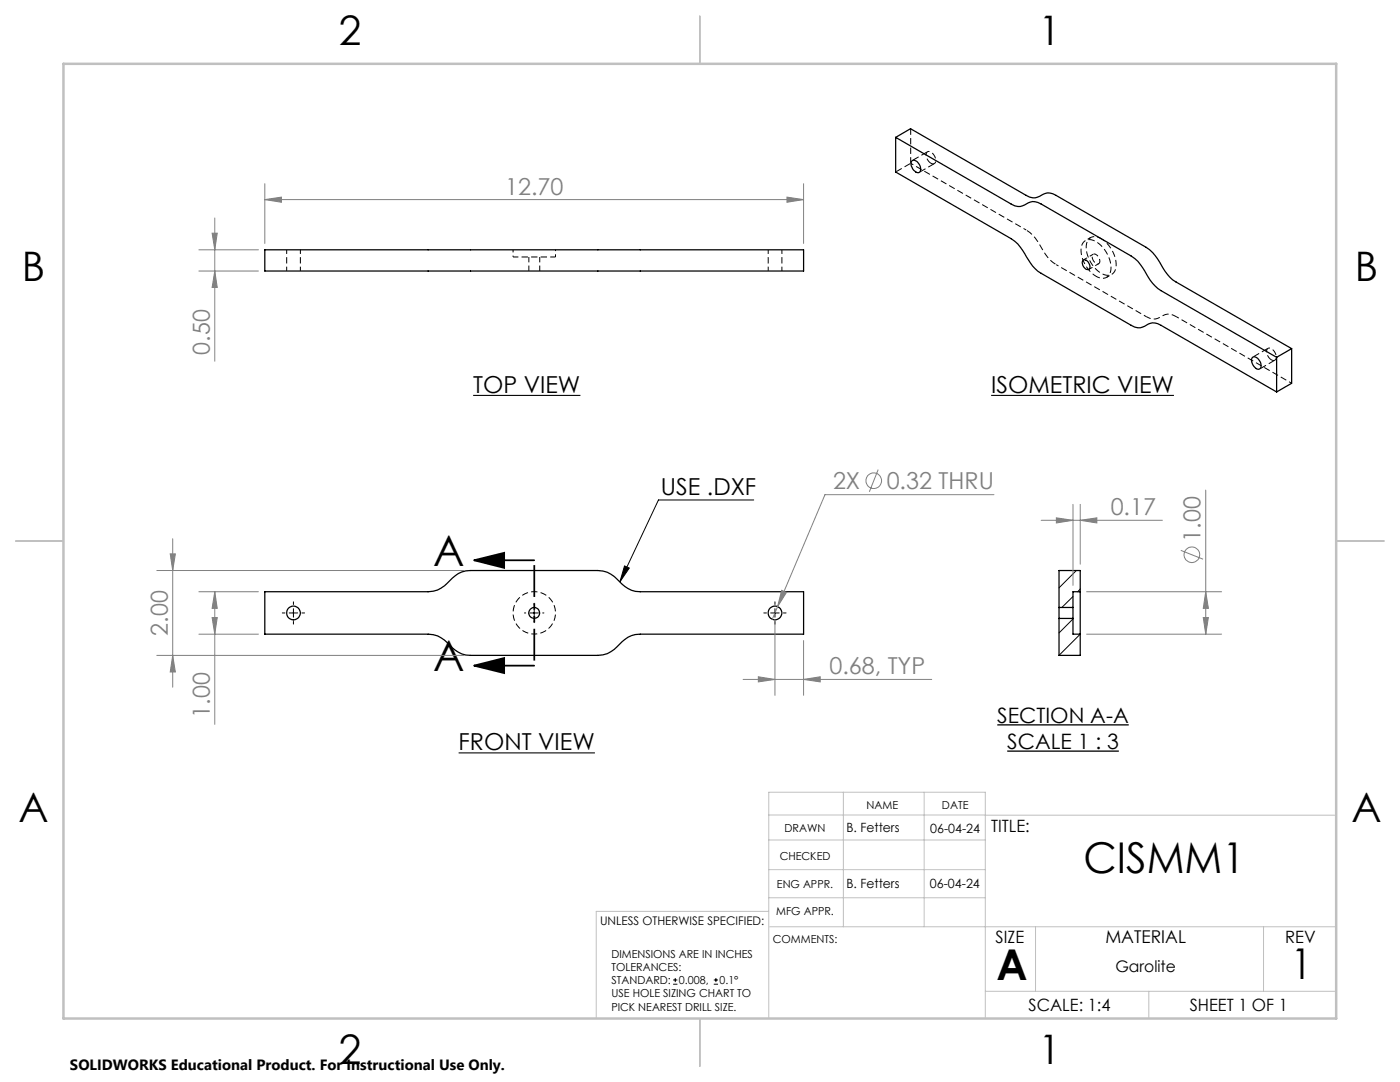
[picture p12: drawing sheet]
<svg xmlns="http://www.w3.org/2000/svg" width="279mm" height="216mm" viewBox="0 0 279 216" stroke-linecap="round" stroke-linejoin="round" font-family="sans-serif">
<defs><g id="words">
<g font-size="8.5">
<text x="86.4" y="113">A</text>
<text x="86.4" y="134">A</text>
<text x="216.2" y="174.2">CISMM1</text>
<text x="198.9" y="195.5">A</text>
<text x="257.6" y="195.4">1</text>
</g>
<g font-size="8.1">
<text x="67.6" y="8.9">2</text>
<text x="207.3" y="8.9">1</text>
<text x="4.4" y="56.1">B</text>
<text x="270.4" y="56.1">B</text>
<text x="3.7" y="164.1">A</text>
<text x="269.7" y="164.1">A</text>
<text x="67.6" y="212.4">2</text>
<text x="207.3" y="212.4">1</text>
</g>
<g font-size="4.7" fill="#808080">
<text x="100.8" y="38.8">12.70</text>
<text x="41.9" y="70.8" transform="rotate(-90 41.9 70.8)">0.50</text>
<text x="166.3" y="97.6">2X</text>
<text x="177" y="97.6">0.32 THRU</text>
<text x="221.7" y="102.8">0.17</text>
<text x="239.6" y="108.1" transform="rotate(-90 239.6 108.1)">1.00</text>
<text x="33.5" y="126.8" transform="rotate(-90 33.5 126.8)">2.00</text>
<text x="165.5" y="134.5">0.68, TYP</text>
<text x="41.9" y="143.2" transform="rotate(-90 41.9 143.2)">1.00</text>
</g>
<g font-size="4.7">
<text x="94.4" y="78.4">TOP VIEW</text>
<text x="197.8" y="78.4">ISOMETRIC VIEW</text>
<text x="131.9" y="98.7">USE .DXF</text>
<text x="91.5" y="149.7">FRONT VIEW</text>
</g>
<g font-size="4.2">
<text x="199" y="144.2">SECTION A-A</text>
<text x="201" y="149.4">SCALE 1 : 3</text>
</g>
<text font-size="3.5" x="220.6" y="188.1">MATERIAL</text>
<g font-size="3.4">
<text x="197.8" y="166">TITLE:</text>
<text x="198.7" y="188.1">SIZE</text>
<text x="256.5" y="188.2">REV</text>
<text x="205.3" y="201.7">SCALE: 1:4</text>
<text x="237.4" y="201.7">SHEET 1 OF 1</text>
</g>
<text font-size="3.2" x="222.6" y="193.9">Garolite</text>
<text font-size="3" x="14" y="213.5">SOLIDWORKS Educational Product. For Instructional Use Only.</text>
<g font-size="2.5">
<text x="168.9" y="166.1">B. Fetters</text>
<text x="185.7" y="166.2">06-04-24</text>
<text x="168.9" y="177.1">B. Fetters</text>
<text x="185.6" y="177.1">06-04-24</text>
</g>
<text font-size="2.4" x="119.8" y="184.6">UNLESS OTHERWISE SPECIFIED:</text>
<g font-size="2.2">
<text x="172.9" y="161.4">NAME</text>
<text x="188" y="161.4">DATE</text>
<text x="156.6" y="166.1">DRAWN</text>
<text x="155.6" y="171.6">CHECKED</text>
<text x="155.1" y="177.1">ENG APPR.</text>
<text x="154.9" y="182.6">MFG APPR.</text>
<text x="122" y="191.1">DIMENSIONS ARE IN INCHES</text>
<text x="154.2" y="188.1">COMMENTS:</text>
<text x="122" y="193.7">TOLERANCES:</text>
<text x="122" y="196.4">STANDARD:</text>
<text x="135.5" y="196.4">0.008,</text>
<text x="143.6" y="196.4">0.1°</text>
<text x="122" y="199">USE HOLE SIZING CHART TO</text>
<text x="122" y="201.7">PICK NEAREST DRILL SIZE.</text>
</g>
</g></defs>
<path d="M181.7 32.6l23.1 13.3M102.4 49.8v1.5M110.9 51.3v-1.5M228.7 63.2l-17.9-10.4M234.7 63.2l23.1 13.3M106.6 126.5a4.2 4.2 0 0 1-3.7-6.2 4.2 4.2 0 0 1 7.2-.4 4.2 4.2 0 0 1-2.9 6.6h-.6" fill="none" stroke="#000" stroke-width=".2" stroke-dasharray="1.3 .6" stroke-dashoffset=".7" stroke-linecap="butt"/>
<g fill="none" stroke="#000" stroke-width=".25">
<path d="M178.8 27.4l23 13.3a2.72 2.72 0 0 0 3.4-.2 2.35 2.35 0 0 1 2.6 .2l17.9 10.4a10.3 10.3 0 0 1 3.5 4.2l1.3 1.7 1.2 1 23.1 13.3M178.8 27.4v6.9l23 13.3a10.8 10.8 0 0 1 3.4 4.3l.4 .6a6.5 6.5 0 0 0 2.2 2l17.9 10.4a2.66 2.66 0 0 0 3.5-.2 2.37 2.37 0 0 1 2.5 .2l23.1 13.3M178.8 27.4l2.9-1.7 23.1 13.3a2.72 2.72 0 0 0 3.4-.3 2.3 2.3 0 0 1 2.5 .3l18 10.4a13.3 13.3 0 0 1 3.9 4.8 6.5 6.5 0 0 0 2.1 2.1l23.1 13.3M182 32.1a1.22 1.22 0 0 1 1.6 .9l.1 .3a.7 .7 0 0 1-.2 1 .7 .7 0 0 1-.9-.2 1.59 1.59 0 0 1-.6-2zM52.8 49.8h107.6v4.3h-107.6zM216.2 51.9a1.25 1.25 0 0 1 1.2 1.8 1.2 1.2 0 0 1-1.3-1.7zM249.9 71.3a1.22 1.22 0 0 1 1.6 .9l.1 .4a.74 .74 0 0 1-.3 1 .74 .74 0 0 1-1-.4l-.5-1.2zM254.8 71.3v6.9M257.8 69.6l-3 1.7M257.8 69.6v6.9l-3 1.7M52.8 118.1h32.6a6.4 6.4 0 0 0 4.9-2.8 4.9 4.9 0 0 1 3.6-1.5h25.4a6.4 6.4 0 0 1 4.9 2.8 5.3 5.3 0 0 0 3.6 1.5h32.6v8.4h-32.6a5.7 5.7 0 0 0-4.6 2.5 5.4 5.4 0 0 1-3.9 1.8h-25.4a6 6 0 0 1-4.6-2.5 5.4 5.4 0 0 0-3.9-1.8h-32.6zM215.6 118.1v8.4"/>
<path d="M215.6 118.1v-4.3h-4.3v7.4M215.6 118.1h-1.5v3.1M211.3 121.2v2.2M211.3 123.4v7.4h4.3v-4.3M211.3 123.4h2.8M211.3 121.2h2.8M214.1 121.2v2.2M214.1 123.4v3.1h1.5"/>
<circle cx="58.6" cy="122.3" r="1.37"/>
<circle cx="106.6" cy="122.3" r="1.09"/>
<circle cx="154.7" cy="122.3" r="1.37"/>
</g>
<path d="M102.4 51.3h8.5M105.5 51.3v2.8M107.7 54.1v-2.8" fill="none" stroke="#000" stroke-width=".2" stroke-dasharray="1.3 .6" stroke-dashoffset=".2" stroke-linecap="butt"/>
<path d="M57.2 49.8v4.3M59.9 54.1v-4.3M153.3 49.8v4.3M156 54.1v-4.3M218.7 55.1a6.2 6.2 0 0 1-2.8-6.1 1.82 1.82 0 0 1 3-.7 6.1 6.1 0 0 1 2.6 6.2 1.75 1.75 0 0 1-2.8 .6M219.8 47.6a6.2 6.2 0 0 1 2.8 6.2 1.82 1.82 0 0 1-3 .6 6.1 6.1 0 0 1-2.6-6.2 1.75 1.75 0 0 1 2.8-.6" fill="none" stroke="#000" stroke-width=".2" stroke-dasharray="1.3 .6" stroke-dashoffset=".4" stroke-linecap="butt"/>
<path d="M185.8 32.6a.68 .68 0 0 0 .9-.1 .68 .68 0 0 0 0-.9 1.53 1.53 0 0 0-1.6-1.3 1.43 1.43 0 0 0 .5 2.1l.2 .2M253.7 71.8a.68 .68 0 0 0 .9-.1 .68 .68 0 0 0 0-.9 1.53 1.53 0 0 0-1.5-1.3 1.43 1.43 0 0 0 .4 2.1l.2 .2" fill="none" stroke="#000" stroke-width=".2" stroke-dasharray="1.3 .6" stroke-dashoffset=".1" stroke-linecap="butt"/>
<path d="M234.7 63.2a2.62 2.62 0 0 0-3.2 .1 2.39 2.39 0 0 1-2.8-.1" fill="none" stroke="#000" stroke-width=".2" stroke-dasharray="1.3 .6" stroke-dashoffset=".3" stroke-linecap="butt"/>
<path d="M218.7 50.8a1.27 1.27 0 0 1 .5 1.8 1.3 1.3 0 0 1-1-1.9l.5 .1" fill="none" stroke="#000" stroke-width=".2" stroke-dasharray="1.3 .6" stroke-dashoffset=".8" stroke-linecap="butt"/>
<path d="M210.8 52.8a11.5 11.5 0 0 1-3.7-4.6 6.7 6.7 0 0 0-2.3-2.3" fill="none" stroke="#000" stroke-width=".2" stroke-dasharray="1.3 .6" stroke-dashoffset="-.2" stroke-linecap="butt"/>
<path d="M178.8 34.3l2.9-1.7M183.5 34.4l3-1.8M185.1 30.3l-3 1.7M251.4 73.6l3-1.7M253.1 69.5l-3 1.7" fill="none" stroke="#000" stroke-width=".2" stroke-dasharray="1.3 .6" stroke-dashoffset="-.1" stroke-linecap="butt"/>
<path d="M181.7 25.7v6.9" fill="none" stroke="#000" stroke-width=".2" stroke-dasharray="1.3 .6" stroke-linecap="butt"/>
<path d="M217.6 47.4l-1 .6M220.9 55.3l1-.6" fill="none" stroke="#000" stroke-width=".2" stroke-dasharray="1.3 .6" stroke-dashoffset=".6" stroke-linecap="butt"/>
<path d="M217.3 53.7l2-1.1M218.2 50.7l-2 1.2" fill="none" stroke="#000" stroke-width=".2" stroke-dasharray="1.3 .6" stroke-dashoffset=".5" stroke-linecap="butt"/>
<g fill="none" stroke="#000" stroke-width=".2">
<path d="M150.4 99.8h-19l-7.7 16.3M124.6 112.9l1 .4-1.9 2.8zM214.1 119l-2.2 2.2M214.8 113.8l-3.5 3.5M215.6 117.5l-.5 .6M56.3 122.3h.6M57.7 122.3h1.7M58.6 120.1v.5M58.6 121.5v1.7M58.6 124v.5M60.3 122.3h.5M104.7 122.3h.2"/>
<path d="M105.8 122.3h1.7M106.6 120.4v.2M106.6 121.5v1.7M106.6 124v.2M108.3 122.3h.2M152.4 122.3h.6M153.8 122.3h1.7M154.7 120.1v.5M154.7 121.5v1.7M154.7 124v.5M156.4 122.3h.5M214.1 123.5l-2.8 2.8"/>
<path d="M215.6 126.5l-4.3 4.3M134.3 196.4h.9M134.3 195.5h.9M134.8 195.2v.8M142.5 196.4h.8M142.5 195.5h.8M142.9 195.2v.8"/>
</g>
<g fill="none" stroke="#808080" stroke-width=".2">
<path d="M52.8 39.8l3.4-.5v1.1zM52.8 36.7v11.9M52.8 39.8h107.6M157.1 39.3l3.3 .5-3.3 .6zM160.4 36.7v11.9M39.7 54.1h11.9M39.7 49.8h11.9M42.3 46.5h1.1l-.5 3.3zM42.9 54.1l.5 3.3h-1.1zM42.9 43.5v28.6M175.3 93.7l-1.8 4.4M198.4 98.7h-33.8l-9.4 22.3"/>
<path d="M240.6 97.8v28.7M31.3 113.8h61.3M34 110.5h1l-.5 3.3zM34.5 107.5v29.6M39.7 118.1h11.9M42.9 118.1v26.4M42.9 118.1l.5 3.3h-1.1zM156 117.8l1 .4-1.8 2.8zM207.8 103.8h24.2M210.8 103.3l3.3 .5-3.3 .6zM214.1 100.6v16.2M215.6 103.8l3.3-.5v1.1z"/>
<path d="M215.6 100.6v12M216.9 118.1h26.9M235.7 109.8l4.4 1.8M240.6 118.1l.6 3.3h-1.1zM31.3 130.8h61.3M34.5 130.8l.5 3.3h-1zM39.7 126.5h11.9M42.3 123.2h1.1l-.5 3.3zM148.3 135.6h37.6M151.3 135l3.4 .6-3.4 .5zM154.7 123.6v15.1M155.2 121l-1.1 2.6"/>
<path d="M160.4 135.6l3.3-.6v1.1zM160.4 127.8v10.9M216.9 126.5h26.9M240.1 123.2h1.1l-.6 3.3z"/>
<circle cx="174.4" cy="95.9" r="1.56"/>
<circle cx="237.9" cy="110.7" r="1.55"/>
</g>
<path d="M199 144.6h26.3M201 149.9h22.3" fill="none" stroke="#000" stroke-width=".26"/>
<path d="M94.4 78.9h21.4M197.8 78.9h36.5M91.5 150.2h27.2" fill="none" stroke="#000" stroke-width=".21"/>
<path d="M94.6 111.8l6-1.5v3zM94.6 111.8h12M94.6 132.8l6-1.5v3zM94.6 132.8h12" fill="none" stroke="#000" stroke-width=".35"/>
<path d="M106.6 111.8v21" fill="none" stroke="#000" stroke-width=".35" stroke-dasharray="6.3 1.3 1.3 1.3 1.3 1.3" stroke-dashoffset="-1" stroke-linecap="butt"/>
<g fill="none" stroke="#c0c0c0" stroke-width=".2">
<path d="M168.3 158.1v26.8M184.4 158.1v26.8M153.4 162.6l113.3 .1M153.4 167.6h43.2M153.4 173.5h43.2M153.4 179.1h43.2M153.4 181.9h-34.4v21.3M153.6 184.9h113.1M196.6 197.8h70.1M206.7 184.9v12.9M229.3 197.8v5.4M252.2 184.9v12.9"/>
<path d="M153.4 203.2v-45.1h43.2v45.1"/>
</g>
<path d="M139.7 3.2v9.5M3.1 107.9h9.6M266.7 107.9h9.5M139.7 203.2v9.6" fill="none" stroke="#c0c0c0" stroke-width=".25"/>
<path d="M12.7 12.7h254v190.5h-254z" fill="none" stroke="#c0c0c0" stroke-width=".5"/>
<g fill="#000">
<path d="M124.6 112.9l1 .4-1.9 2.8z"/>
<path d="M94.6 111.8l6-1.5v3zM94.6 132.8l6-1.5v3z"/>
</g>
<g fill="#808080">
<path d="M215.6 103.8l3.3-.5v1.1zM210.8 103.3l3.3 .5-3.3 .6z"/>
<path d="M156 117.8l-.8 3.2 1.8-2.8zM151.3 135l3.4 .6-3.4 .5zM160.4 135.6l3.3-.6v1.1zM52.8 39.8l3.4-.5v1.1zM157.1 39.3l3.3 .5-3.3 .6z"/>
<path d="M34.5 130.8l.5 3.3h-1zM34 110.5h1l-.5 3.3zM42.9 54.1l.5 3.3h-1.1zM42.3 46.5h1.1l-.5 3.3zM240.1 123.2h1.1l-.6 3.3zM240.6 118.1l.6 3.3h-1.1z"/>
<path d="M42.9 118.1l.5 3.3h-1.1zM42.3 123.2h1.1l-.5 3.3z"/>
</g>
<use href="#words"/>
</svg>
